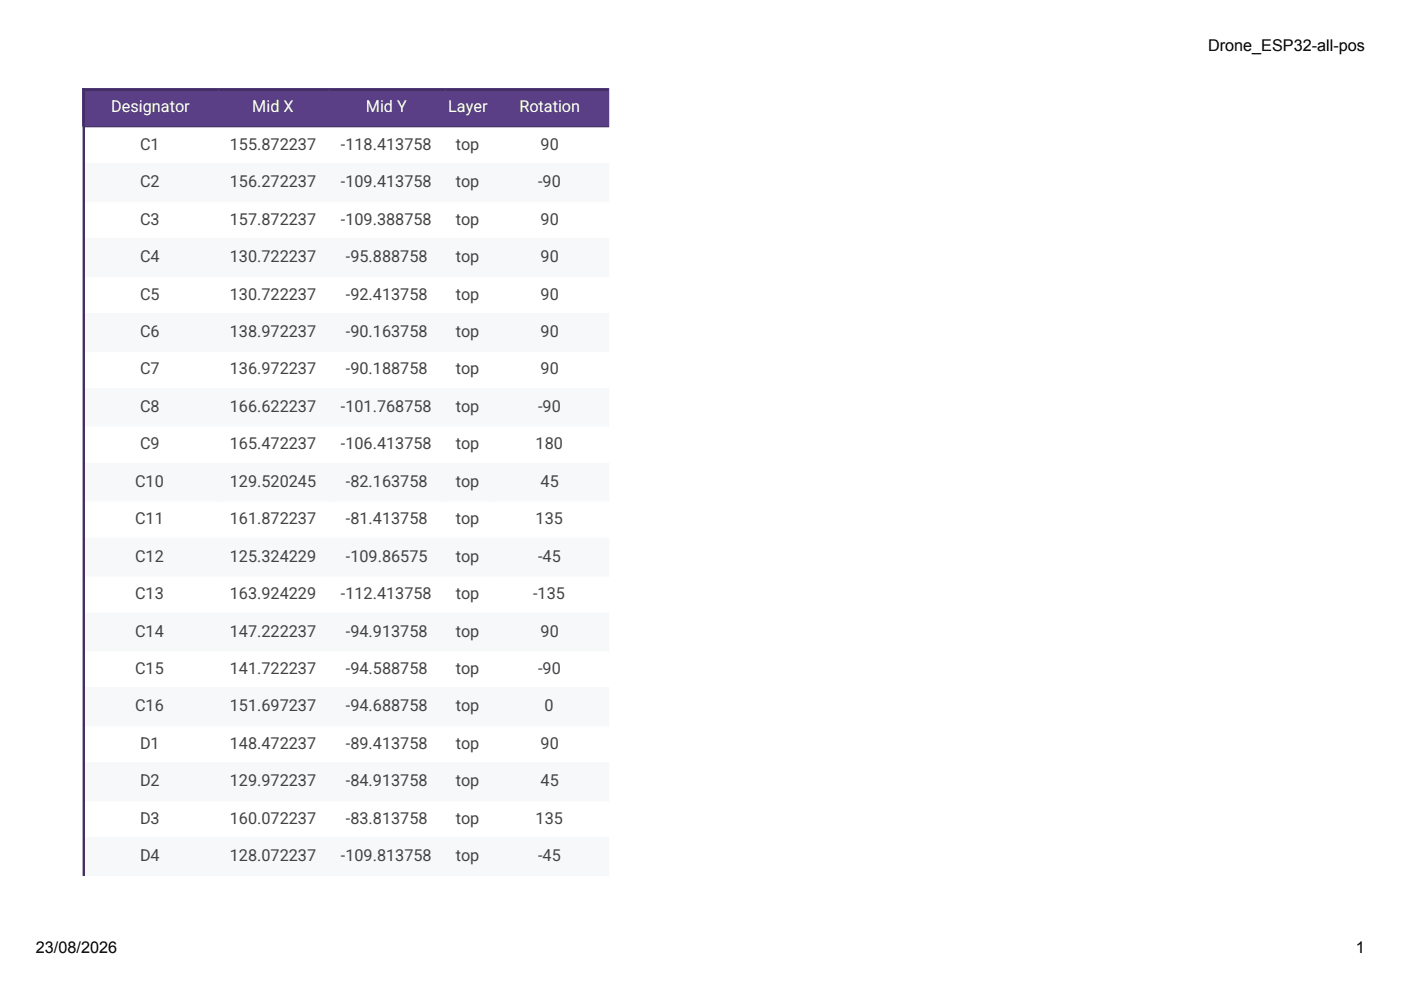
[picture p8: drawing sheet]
<svg xmlns="http://www.w3.org/2000/svg" width="297mm" height="210mm" viewBox="0 0 297 210" stroke-linecap="round" stroke-linejoin="round" font-family="sans-serif">
<defs><g id="words">
<g font-size="3.4">
<text x="256.1" y="10.8">Drone_ESP32-all-pos</text>
<text x="7.6" y="202.1">23/08/2026</text>
<text x="287.5" y="202.1">1</text>
</g>
<g font-size="3.4" fill="#fff">
<text x="23.6" y="23.8">Designator</text>
<text x="53.5" y="23.8">Mid X</text>
<text x="77.6" y="23.8">Mid Y</text>
<text x="95" y="23.8">Layer</text>
<text x="110.1" y="23.8">Rotation</text>
</g>
<g font-size="3.4" fill="#434343">
<text x="29.7" y="31.8">C1</text>
<text x="48.7" y="31.8">155.872237</text>
<text x="72.3" y="31.8">-118.413758</text>
<text x="96.6" y="31.8">top</text>
<text x="114.6" y="31.8">90</text>
<text x="29.7" y="39.7">C2</text>
<text x="48.7" y="39.7">156.272237</text>
<text x="72.3" y="39.7">-109.413758</text>
<text x="96.6" y="39.7">top</text>
<text x="114.1" y="39.7">-90</text>
<text x="29.7" y="47.6">C3</text>
<text x="48.7" y="47.6">157.872237</text>
<text x="72.3" y="47.6">-109.388758</text>
<text x="96.6" y="47.6">top</text>
<text x="114.6" y="47.6">90</text>
<text x="29.7" y="55.6">C4</text>
<text x="48.7" y="55.6">130.722237</text>
<text x="73.3" y="55.6">-95.888758</text>
<text x="96.6" y="55.6">top</text>
<text x="114.6" y="55.6">90</text>
<text x="29.7" y="63.5">C5</text>
<text x="48.7" y="63.5">130.722237</text>
<text x="73.3" y="63.5">-92.413758</text>
<text x="96.6" y="63.5">top</text>
<text x="114.6" y="63.5">90</text>
<text x="29.7" y="71.5">C6</text>
<text x="48.7" y="71.5">138.972237</text>
<text x="73.3" y="71.5">-90.163758</text>
<text x="96.6" y="71.5">top</text>
<text x="114.6" y="71.5">90</text>
<text x="29.7" y="79.4">C7</text>
<text x="48.7" y="79.4">136.972237</text>
<text x="73.3" y="79.4">-90.188758</text>
<text x="96.6" y="79.4">top</text>
<text x="114.6" y="79.4">90</text>
<text x="29.7" y="87.3">C8</text>
<text x="48.7" y="87.3">166.622237</text>
<text x="72.3" y="87.3">-101.768758</text>
<text x="96.6" y="87.3">top</text>
<text x="114.1" y="87.3">-90</text>
<text x="29.7" y="95.3">C9</text>
<text x="48.7" y="95.3">165.472237</text>
<text x="72.3" y="95.3">-106.413758</text>
<text x="96.6" y="95.3">top</text>
<text x="113.6" y="95.3">180</text>
<text x="28.6" y="103.2">C10</text>
<text x="48.7" y="103.2">129.520245</text>
<text x="73.3" y="103.2">-82.163758</text>
<text x="96.6" y="103.2">top</text>
<text x="114.6" y="103.2">45</text>
<text x="28.6" y="111.1">C11</text>
<text x="48.7" y="111.1">161.872237</text>
<text x="73.3" y="111.1">-81.413758</text>
<text x="96.6" y="111.1">top</text>
<text x="113.6" y="111.1">135</text>
<text x="28.6" y="119.1">C12</text>
<text x="48.7" y="119.1">125.324229</text>
<text x="73.3" y="119.1">-109.86575</text>
<text x="96.6" y="119.1">top</text>
<text x="114.1" y="119.1">-45</text>
<text x="28.6" y="127">C13</text>
<text x="48.7" y="127">163.924229</text>
<text x="72.3" y="127">-112.413758</text>
<text x="96.6" y="127">top</text>
<text x="113" y="127">-135</text>
<text x="28.6" y="135">C14</text>
<text x="48.7" y="135">147.222237</text>
<text x="73.3" y="135">-94.913758</text>
<text x="96.6" y="135">top</text>
<text x="114.6" y="135">90</text>
<text x="28.6" y="142.9">C15</text>
<text x="48.7" y="142.9">141.722237</text>
<text x="73.3" y="142.9">-94.588758</text>
<text x="96.6" y="142.9">top</text>
<text x="114.1" y="142.9">-90</text>
<text x="28.6" y="150.8">C16</text>
<text x="48.7" y="150.8">151.697237</text>
<text x="73.3" y="150.8">-94.688758</text>
<text x="96.6" y="150.8">top</text>
<text x="115.4" y="150.8">0</text>
<text x="29.7" y="158.8">D1</text>
<text x="48.7" y="158.8">148.472237</text>
<text x="73.3" y="158.8">-89.413758</text>
<text x="96.6" y="158.8">top</text>
<text x="114.6" y="158.8">90</text>
<text x="29.7" y="166.7">D2</text>
<text x="48.7" y="166.7">129.972237</text>
<text x="73.3" y="166.7">-84.913758</text>
<text x="96.6" y="166.7">top</text>
<text x="114.6" y="166.7">45</text>
<text x="29.7" y="174.6">D3</text>
<text x="48.7" y="174.6">160.072237</text>
<text x="73.3" y="174.6">-83.813758</text>
<text x="96.6" y="174.6">top</text>
<text x="113.6" y="174.6">135</text>
<text x="29.7" y="182.6">D4</text>
<text x="48.7" y="182.6">128.072237</text>
<text x="72.3" y="182.6">-109.813758</text>
<text x="96.6" y="182.6">top</text>
<text x="114.1" y="182.6">-45</text>
</g>
</g></defs>
<path d="M17.5 18.8h111.7v8.2h-111.7z" fill="#5b3f86"/>
<path d="M17.5 26.7h111.7v8.2h-111.7z" fill="#fff"/>
<path d="M17.5 34.7h111.7v8.2h-111.7z" fill="#f6f8f9"/>
<path d="M17.5 42.6h111.7v8.2h-111.7z" fill="#fff"/>
<path d="M17.5 50.5h111.7v8.2h-111.7z" fill="#f6f8f9"/>
<path d="M17.5 58.5h111.7v8.2h-111.7z" fill="#fff"/>
<path d="M17.5 66.4h111.7v8.2h-111.7z" fill="#f6f8f9"/>
<path d="M17.5 74.3h111.7v8.2h-111.7z" fill="#fff"/>
<path d="M17.5 82.3h111.7v8.2h-111.7z" fill="#f6f8f9"/>
<path d="M17.5 90.2h111.7v8.2h-111.7z" fill="#fff"/>
<path d="M17.5 98.2h111.7v8.2h-111.7z" fill="#f6f8f9"/>
<path d="M17.5 106.1h111.7v8.2h-111.7z" fill="#fff"/>
<path d="M17.5 114h111.7v8.2h-111.7z" fill="#f6f8f9"/>
<path d="M17.5 122h111.7v8.2h-111.7z" fill="#fff"/>
<path d="M17.5 129.9h111.7v8.2h-111.7z" fill="#f6f8f9"/>
<path d="M17.5 137.8h111.7v8.2h-111.7z" fill="#fff"/>
<path d="M17.5 145.8h111.7v8.2h-111.7z" fill="#f6f8f9"/>
<path d="M17.5 153.7h111.7v8.2h-111.7z" fill="#fff"/>
<path d="M17.5 161.7h111.7v8.2h-111.7z" fill="#f6f8f9"/>
<path d="M17.5 169.6h111.7v8.2h-111.7z" fill="#fff"/>
<path d="M17.5 177.5h111.7v8.2h-111.7z" fill="#f6f8f9"/>
<path d="M46.2 19.1v7.6M69.8 19.1v7.6M94.4 19.1v7.6M104.2 19.1v7.6M129 19.1v7.6" fill="none" stroke="#5b3f86" stroke-width=".26"/>
<g fill="none" stroke="#fff" stroke-width=".26">
<path d="M46.2 27v7.7M69.8 27v7.7M94.4 27v7.7M104.2 27v7.7M129 27v7.7M46.2 42.9v7.6M46.2 58.7v7.7M69.8 42.9v7.6M69.8 58.7v7.7M94.4 42.9v7.6M94.4 58.7v7.7M104.2 42.9v7.6"/>
<path d="M104.2 58.7v7.7M129 42.9v7.6M129 58.7v7.7M46.2 74.6v7.7M69.8 74.6v7.7M94.4 74.6v7.7M104.2 74.6v7.7M129 74.6v7.7M46.2 90.5v7.7M69.8 90.5v7.7M94.4 90.5v7.7M104.2 90.5v7.7"/>
<path d="M129 90.5v7.7M46.2 106.4v7.6M69.8 106.4v7.6M94.4 106.4v7.6M104.2 106.4v7.6M129 106.4v7.6M46.2 122.2v7.7M46.2 138.1v7.7M69.8 122.2v7.7M69.8 138.1v7.7M94.4 122.2v7.7M94.4 138.1v7.7"/>
<path d="M104.2 122.2v7.7M104.2 138.1v7.7M129 122.2v7.7M129 138.1v7.7M46.2 154v7.7M69.8 154v7.7M94.4 154v7.7M104.2 154v7.7M129 154v7.7M46.2 169.9v7.6M69.8 169.9v7.6M94.4 169.9v7.6"/>
<path d="M104.2 169.9v7.6M129 169.9v7.6"/>
</g>
<g fill="none" stroke="#f6f8f9" stroke-width=".26">
<path d="M17.8 34.8h111.4M46.2 34.7v8.2M69.8 34.7v8.2M94.4 34.7v8.2M104.2 34.7v8.2M129 34.7v8.2M17.8 42.7h111.4M17.8 50.7h111.4M17.8 58.6h111.4M46.2 50.5v8.2M69.8 50.5v8.2M94.4 50.5v8.2"/>
<path d="M104.2 50.5v8.2M129 50.5v8.2M17.8 66.5h111.4M17.8 74.5h111.4M46.2 66.4v8.2M69.8 66.4v8.2M94.4 66.4v8.2M104.2 66.4v8.2M129 66.4v8.2M17.8 82.4h111.4M17.8 90.4h111.4M17.8 98.3h111.4"/>
<path d="M46.2 82.3v8.2M46.2 98.2v8.2M69.8 82.3v8.2M69.8 98.2v8.2M94.4 82.3v8.2M94.4 98.2v8.2M104.2 82.3v8.2M104.2 98.2v8.2M129 82.3v8.2M129 98.2v8.2M17.8 106.2h111.4M17.8 114.2h111.4"/>
<path d="M46.2 114v8.2M69.8 114v8.2M94.4 114v8.2M104.2 114v8.2M129 114v8.2M17.8 122.1h111.4M17.8 130h111.4M17.8 138h111.4M46.2 129.9v8.2M69.8 129.9v8.2M94.4 129.9v8.2M104.2 129.9v8.2"/>
<path d="M129 129.9v8.2M17.8 145.9h111.4M17.8 153.9h111.4M46.2 145.8v8.2M69.8 145.8v8.2M94.4 145.8v8.2M104.2 145.8v8.2M129 145.8v8.2M17.8 161.8h111.4M17.8 169.7h111.4M17.8 177.7h111.4M46.2 161.7v8.2"/>
<path d="M46.2 177.5v8.2M69.8 161.7v8.2M69.8 177.5v8.2M94.4 161.7v8.2M94.4 177.5v8.2M104.2 161.7v8.2M104.2 177.5v8.2M129 161.7v8.2M129 177.5v8.2M17.8 185.6h111.4"/>
</g>
<path d="M17.5 18.9h111.7M17.6 18.8v166.9M17.8 19.2h28.3M17.9 18.8v166.9M46.4 19.2h23.2M69.9 19.2h24.3M94.5 19.2h9.5M104.3 19.2h24.6M17.5 26.9h111.7" fill="none" stroke="#442f65" stroke-width=".26"/>
<use href="#words"/>
</svg>
